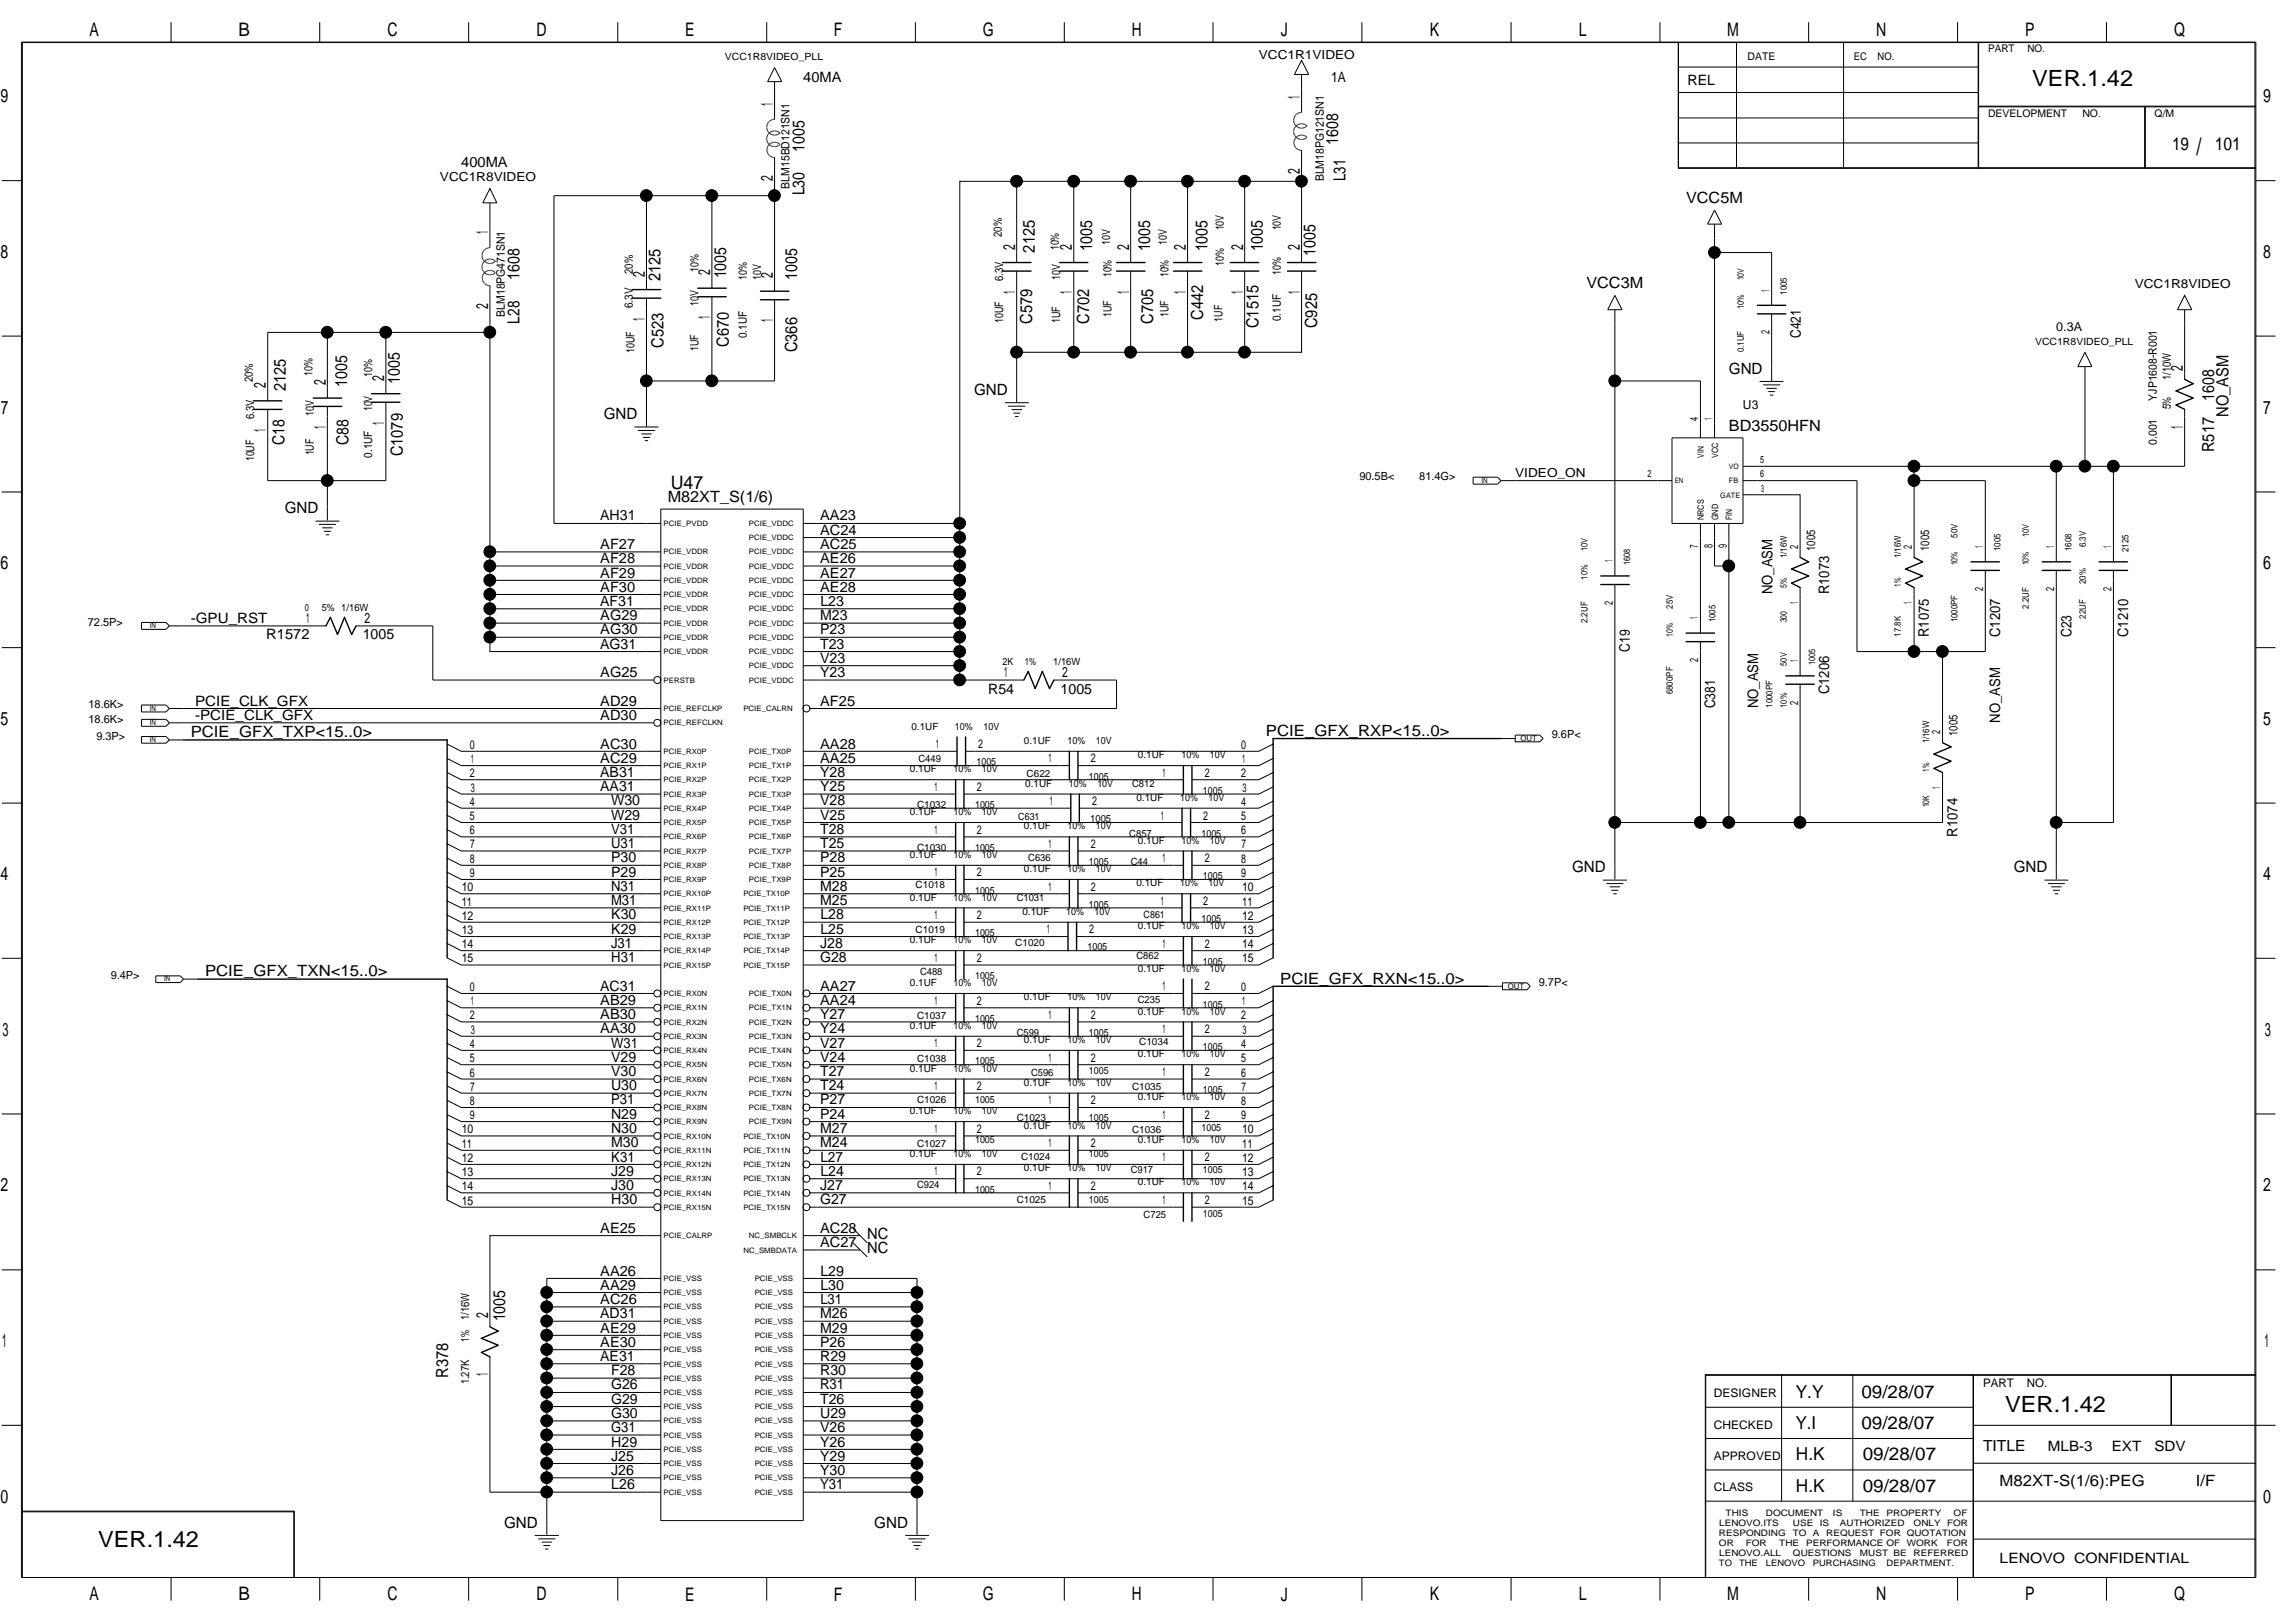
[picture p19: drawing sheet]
<svg xmlns="http://www.w3.org/2000/svg" width="420mm" height="297mm" viewBox="0 0 420 297" stroke-linecap="round" stroke-linejoin="round" font-family="sans-serif">
<defs><g id="words">
<text font-size="4.4" x="402.1" y="28.4">/</text>
<g font-size="4.1">
<text x="372.1" y="15.7">VER.1.42</text>
<text x="367.1" y="258.4">VER.1.42</text>
<text x="18" y="283.2">VER.1.42</text>
</g>
<g font-size="3.4">
<text x="16.4" y="6.6">A</text>
<text x="43.6" y="6.6">B</text>
<text x="70.9" y="6.6">C</text>
<text x="98.2" y="6.6">D</text>
<text x="125.4" y="6.6">E</text>
<text x="152.7" y="6.6">F</text>
<text x="179.9" y="6.6">G</text>
<text x="207.2" y="6.6">H</text>
<text x="234.5" y="6.6">J</text>
<text x="261.8" y="6.6">K</text>
<text x="289" y="6.6">L</text>
<text x="316.2" y="6.6">M</text>
<text x="343.5" y="6.6">N</text>
<text x="370.8" y="6.6">P</text>
<text x="398" y="6.6">Q</text>
<text x=".1" y="18.8">9</text>
<text x="414.3" y="18.8">9</text>
<text x=".1" y="47.2">8</text>
<text x="414.3" y="47.2">8</text>
<text x=".2" y="75.7">7</text>
<text x="414.3" y="75.7">7</text>
<text x="122.8" y="89.5">U47</text>
<text x=".1" y="104.2">6</text>
<text x="414.3" y="104.2">6</text>
<text x=".1" y="132.7">5</text>
<text x="414.3" y="132.7">5</text>
<text x=".1" y="161.1">4</text>
<text x="414.3" y="161.1">4</text>
<text x=".5" y="189.6">3</text>
<text x="414.6" y="189.6">3</text>
<text x=".1" y="218.1">2</text>
<text x="414.3" y="218.1">2</text>
<text x=".4" y="246.6">1</text>
<text x="414.6" y="246.6">1</text>
<text x=".1" y="275.1">0</text>
<text x="414.3" y="275.1">0</text>
<text x="16.4" y="292.9">A</text>
<text x="43.6" y="292.9">B</text>
<text x="70.9" y="292.9">C</text>
<text x="98.2" y="292.9">D</text>
<text x="125.4" y="292.9">E</text>
<text x="152.7" y="292.9">F</text>
<text x="179.9" y="292.9">G</text>
<text x="207.2" y="292.9">H</text>
<text x="234.5" y="292.9">J</text>
<text x="261.8" y="292.9">K</text>
<text x="289" y="292.9">L</text>
<text x="316.2" y="292.9">M</text>
<text x="343.5" y="292.9">N</text>
<text x="370.8" y="292.9">P</text>
<text x="398" y="292.9">Q</text>
</g>
<g font-size="3.3">
<text x="397.7" y="27.4">19</text>
<text x="405.5" y="27.4">101</text>
<text x="328.7" y="255.8">Y.Y</text>
<text x="340.8" y="255.8">09/28/07</text>
<text x="328.7" y="261.6">Y.I</text>
<text x="340.8" y="261.6">09/28/07</text>
<text x="328.8" y="267.3">H.K</text>
<text x="341" y="267.3">09/28/07</text>
<text x="328.8" y="273">H.K</text>
<text x="341" y="273">09/28/07</text>
</g>
<g font-size="3.1">
<text x="141.5" y="19.4" transform="rotate(-90 141.5 19.4)">1</text>
<text x="238" y="18.1" transform="rotate(-90 238 18.1)">1</text>
<text x="147.3" y="27.8" transform="rotate(-90 147.3 27.8)">1005</text>
<text x="245" y="26.5" transform="rotate(-90 245 26.5)">1608</text>
<text x="141.5" y="33.1" transform="rotate(-90 141.5 33.1)">2</text>
<text x="147.3" y="35.8" transform="rotate(-90 147.3 35.8)">L30</text>
<text x="238" y="31.8" transform="rotate(-90 238 31.8)">2</text>
<text x="246.3" y="33.1" transform="rotate(-90 246.3 33.1)">L31</text>
<text x="89.4" y="42.9" transform="rotate(-90 89.4 42.9)">1</text>
<text x="185.8" y="45.7" transform="rotate(-90 185.8 45.7)">2</text>
<text x="189.5" y="46.2" transform="rotate(-90 189.5 46.2)">2125</text>
<text x="196.2" y="45.7" transform="rotate(-90 196.2 45.7)">2</text>
<text x="199.9" y="46" transform="rotate(-90 199.9 46)">1005</text>
<text x="206.7" y="45.7" transform="rotate(-90 206.7 45.7)">2</text>
<text x="210.6" y="46" transform="rotate(-90 210.6 46)">1005</text>
<text x="217.1" y="45.7" transform="rotate(-90 217.1 45.7)">2</text>
<text x="221.1" y="46" transform="rotate(-90 221.1 46)">1005</text>
<text x="227.6" y="45.7" transform="rotate(-90 227.6 45.7)">2</text>
<text x="231.2" y="46" transform="rotate(-90 231.2 46)">1005</text>
<text x="238" y="45.7" transform="rotate(-90 238 45.7)">2</text>
<text x="240.9" y="46.8" transform="rotate(-90 240.9 46.8)">1005</text>
<text x="95.1" y="51.2" transform="rotate(-90 95.1 51.2)">1608</text>
<text x="118.1" y="50.7" transform="rotate(-90 118.1 50.7)">2</text>
<text x="120.9" y="51.4" transform="rotate(-90 120.9 51.4)">2125</text>
<text x="130" y="50.4" transform="rotate(-90 130 50.4)">2</text>
<text x="132.9" y="51" transform="rotate(-90 132.9 51)">1005</text>
<text x="141.5" y="50.9" transform="rotate(-90 141.5 50.9)">2</text>
<text x="146" y="51.2" transform="rotate(-90 146 51.2)">1005</text>
<text x="185.8" y="53.8" transform="rotate(-90 185.8 53.8)">1</text>
<text x="196.2" y="53.8" transform="rotate(-90 196.2 53.8)">1</text>
<text x="206.7" y="53.8" transform="rotate(-90 206.7 53.8)">1</text>
<text x="217.1" y="53.8" transform="rotate(-90 217.1 53.8)">1</text>
<text x="227.6" y="53.8" transform="rotate(-90 227.6 53.8)">1</text>
<text x="238" y="53.8" transform="rotate(-90 238 53.8)">1</text>
<text x="89.4" y="56.6" transform="rotate(-90 89.4 56.6)">2</text>
<text x="95.1" y="59.2" transform="rotate(-90 95.1 59.2)">L28</text>
<text x="118.1" y="58.7" transform="rotate(-90 118.1 58.7)">1</text>
<text x="130" y="58.4" transform="rotate(-90 130 58.4)">1</text>
<text x="141.5" y="59" transform="rotate(-90 141.5 59)">1</text>
<text x="189" y="59.3" transform="rotate(-90 189 59.3)">C579</text>
<text x="199.4" y="59.3" transform="rotate(-90 199.4 59.3)">C702</text>
<text x="211.1" y="59.3" transform="rotate(-90 211.1 59.3)">C705</text>
<text x="220.2" y="58.5" transform="rotate(-90 220.2 58.5)">C442</text>
<text x="121.4" y="63.7" transform="rotate(-90 121.4 63.7)">C523</text>
<text x="133.4" y="63.5" transform="rotate(-90 133.4 63.5)">C670</text>
<text x="146" y="64.5" transform="rotate(-90 146 64.5)">C366</text>
<text x="230.4" y="60.1" transform="rotate(-90 230.4 60.1)">C1515</text>
<text x="241.1" y="60.1" transform="rotate(-90 241.1 60.1)">C925</text>
<text x="48.7" y="71" transform="rotate(-90 48.7 71)">2</text>
<text x="52.4" y="71.5" transform="rotate(-90 52.4 71.5)">2125</text>
<text x="59.6" y="70.5" transform="rotate(-90 59.6 70.5)">2</text>
<text x="63.5" y="70.8" transform="rotate(-90 63.5 70.8)">1005</text>
<text x="70.3" y="69.7" transform="rotate(-90 70.3 69.7)">2</text>
<text x="73.2" y="70.3" transform="rotate(-90 73.2 70.3)">1005</text>
<text x="399.6" y="67.9" transform="rotate(-90 399.6 67.9)">2</text>
<text x="70.3" y="77.7" transform="rotate(-90 70.3 77.7)">1</text>
<text x="405.4" y="73.4" transform="rotate(-90 405.4 73.4)">1608</text>
<text x="408" y="76.2" transform="rotate(-90 408 76.2)">NO_ASM</text>
<text x="48.7" y="79" transform="rotate(-90 48.7 79)">1</text>
<text x="52.1" y="81.4" transform="rotate(-90 52.1 81.4)">C18</text>
<text x="59.6" y="78.5" transform="rotate(-90 59.6 78.5)">1</text>
<text x="63.8" y="81.4" transform="rotate(-90 63.8 81.4)">C88</text>
<text x="73.7" y="83.5" transform="rotate(-90 73.7 83.5)">C1079</text>
<text x="399.6" y="78.5" transform="rotate(-90 399.6 78.5)">1</text>
<text x="405.4" y="82.8" transform="rotate(-90 405.4 82.8)">R517</text>
<text x="89.4" y="241.3" transform="rotate(-90 89.4 241.3)">2</text>
<text x="92.5" y="241.9" transform="rotate(-90 92.5 241.9)">1005</text>
<text x="89.4" y="251.9" transform="rotate(-90 89.4 251.9)">1</text>
<text x="82.1" y="252.2" transform="rotate(-90 82.1 252.2)">R378</text>
</g>
<g font-size="2.8">
<text x="308.7" y="37.1">VCC5M</text>
<text x="290.4" y="52.7">VCC3M</text>
<text x="316.5" y="68.4">GND</text>
<text x="110.5" y="76.8">GND</text>
<text x="178.3" y="72.3">GND</text>
<text x="316.5" y="78.8">BD3550HFN</text>
<text x="52.1" y="93.9">GND</text>
<text x="122.2" y="91.9">M82XT_S(1/6)</text>
<text x="34.9" y="134.9">PCIE_GFX_TXP&lt;15..0&gt;</text>
<text x="231.8" y="134.6">PCIE_GFX_RXP&lt;15..0&gt;</text>
<text x="287.8" y="159.6">GND</text>
<text x="368.7" y="159.6">GND</text>
<text x="37.5" y="178.7">PCIE_GFX_TXN&lt;15..0&gt;</text>
<text x="234.4" y="180">PCIE_GFX_RXN&lt;15..0&gt;</text>
<text x="158.8" y="226.8">NC</text>
<text x="158.8" y="229.4">NC</text>
<text x="363" y="265.6">TITLE</text>
<text x="366" y="272">M82XT-S(1/6):PEG</text>
<text x="402" y="272">I/F</text>
<text x="92.3" y="279.6">GND</text>
<text x="160.1" y="279.6">GND</text>
</g>
<g font-size="2.7">
<text x="329.7" y="61.9" transform="rotate(-90 329.7 61.9)">C421</text>
<text x="324.5" y="108.8" transform="rotate(-90 324.5 108.8)">NO_ASM</text>
<text x="334.9" y="108.8" transform="rotate(-90 334.9 108.8)">R1073</text>
<text x="298.4" y="119.3" transform="rotate(-90 298.4 119.3)">C19</text>
<text x="353.1" y="116.6" transform="rotate(-90 353.1 116.6)">R1075</text>
<text x="366.2" y="116.6" transform="rotate(-90 366.2 116.6)">C1207</text>
<text x="379.2" y="116.6" transform="rotate(-90 379.2 116.6)">C23</text>
<text x="389.6" y="116.6" transform="rotate(-90 389.6 116.6)">C1210</text>
<text x="314" y="129.7" transform="rotate(-90 314 129.7)">C381</text>
<text x="321.8" y="129.7" transform="rotate(-90 321.8 129.7)">NO_ASM</text>
<text x="334.9" y="127.1" transform="rotate(-90 334.9 127.1)">C1206</text>
<text x="366.2" y="132.3" transform="rotate(-90 366.2 132.3)">NO_ASM</text>
<text x="358.3" y="153.2" transform="rotate(-90 358.3 153.2)">R1074</text>
</g>
<g font-size="2.6">
<text x="147.1" y="14.9">40MA</text>
<text x="243.7" y="14.9">1A</text>
<text x="308.9" y="15.5">REL</text>
<text x="84.4" y="30.6">400MA</text>
<text x="109.9" y="95.3">AH31</text>
<text x="150.1" y="95.3">AA23</text>
<text x="109.9" y="100.5">AF27</text>
<text x="150.1" y="100.5">AC25</text>
<text x="150.1" y="97.9">AC24</text>
<text x="109.9" y="105.7">AF29</text>
<text x="109.9" y="103.1">AF28</text>
<text x="150.1" y="105.7">AE27</text>
<text x="150.1" y="103.1">AE26</text>
<text x="109.9" y="113.5">AG29</text>
<text x="109.9" y="110.9">AF31</text>
<text x="109.9" y="108.3">AF30</text>
<text x="150.1" y="108.3">AE28</text>
<text x="150.1" y="113.5">M23</text>
<text x="150.2" y="110.9">L23</text>
<text x="34.9" y="114">-GPU_RST</text>
<text x="48.8" y="116.9">R1572</text>
<text x="56.1" y="114">1</text>
<text x="66.4" y="116.9">1005</text>
<text x="66.7" y="114">2</text>
<text x="109.9" y="118.7">AG31</text>
<text x="109.9" y="116.1">AG30</text>
<text x="150.1" y="118.7">T23</text>
<text x="150.1" y="116.1">P23</text>
<text x="109.9" y="124">AG25</text>
<text x="150.1" y="124">Y23</text>
<text x="150.1" y="121.3">V23</text>
<text x="183.8" y="124">1</text>
<text x="194.5" y="124">2</text>
<text x="35.7" y="129.2">PCIE_CLK_GFX</text>
<text x="35.7" y="131.7">-PCIE_CLK_GFX</text>
<text x="109.9" y="131.7">AD30</text>
<text x="109.9" y="129.2">AD29</text>
<text x="150.1" y="129.2">AF25</text>
<text x="180.9" y="127.1">R54</text>
<text x="194.2" y="127.1">1005</text>
<text x="109.9" y="137">AC30</text>
<text x="150.1" y="137">AA28</text>
<text x="109.9" y="139.6">AC29</text>
<text x="109.9" y="142.2">AB31</text>
<text x="150.1" y="142.2">Y28</text>
<text x="150.1" y="139.6">AA25</text>
<text x="109.9" y="144.8">AA31</text>
<text x="111.9" y="147.4">W30</text>
<text x="150.1" y="144.8">Y25</text>
<text x="150.1" y="147.4">V28</text>
<text x="111.9" y="150">W29</text>
<text x="111.9" y="152.6">V31</text>
<text x="111.9" y="155.2">U31</text>
<text x="150.1" y="150">V25</text>
<text x="150.1" y="152.6">T28</text>
<text x="150.1" y="155.2">T25</text>
<text x="111.9" y="157.8">P30</text>
<text x="111.9" y="160.4">P29</text>
<text x="150.1" y="157.8">P28</text>
<text x="150.1" y="160.4">P25</text>
<text x="111.9" y="163.1">N31</text>
<text x="111.9" y="165.7">M31</text>
<text x="150.1" y="163.1">M28</text>
<text x="150.1" y="165.7">M25</text>
<text x="111.9" y="173.5">J31</text>
<text x="111.9" y="168.3">K30</text>
<text x="111.9" y="170.9">K29</text>
<text x="150.1" y="173.5">J28</text>
<text x="150.2" y="168.3">L28</text>
<text x="150.2" y="170.9">L25</text>
<text x="111.9" y="176.1">H31</text>
<text x="150.1" y="176.1">G28</text>
<text x="109.9" y="181.3">AC31</text>
<text x="109.9" y="183.9">AB29</text>
<text x="150.1" y="181.3">AA27</text>
<text x="150.1" y="183.9">AA24</text>
<text x="109.9" y="186.5">AB30</text>
<text x="109.9" y="189.1">AA30</text>
<text x="111.9" y="191.7">W31</text>
<text x="150.1" y="186.5">Y27</text>
<text x="150.1" y="189.1">Y24</text>
<text x="150.1" y="191.7">V27</text>
<text x="111.9" y="196.9">V30</text>
<text x="111.9" y="194.4">V29</text>
<text x="150.1" y="194.4">V24</text>
<text x="150.1" y="196.9">T27</text>
<text x="111.9" y="199.6">U30</text>
<text x="111.9" y="202.1">P31</text>
<text x="150.1" y="199.6">T24</text>
<text x="150.1" y="202.1">P27</text>
<text x="111.9" y="207.4">N30</text>
<text x="111.9" y="204.8">N29</text>
<text x="111.9" y="210">M30</text>
<text x="150.1" y="204.8">P24</text>
<text x="150.1" y="207.4">M27</text>
<text x="150.1" y="210">M24</text>
<text x="111.9" y="215.2">J29</text>
<text x="111.9" y="212.6">K31</text>
<text x="150.2" y="212.6">L27</text>
<text x="150.2" y="215.2">L24</text>
<text x="111.9" y="217.8">J30</text>
<text x="111.9" y="220.4">H30</text>
<text x="150.1" y="217.8">J27</text>
<text x="150.1" y="220.4">G27</text>
<text x="109.9" y="225.6">AE25</text>
<text x="150.1" y="225.6">AC28</text>
<text x="109.9" y="233.5">AA26</text>
<text x="150.1" y="228.2">AC27</text>
<text x="150.2" y="233.5">L29</text>
<text x="109.9" y="238.7">AC26</text>
<text x="109.9" y="236.1">AA29</text>
<text x="150.2" y="238.7">L31</text>
<text x="150.2" y="236.1">L30</text>
<text x="109.9" y="243.9">AE29</text>
<text x="109.9" y="241.3">AD31</text>
<text x="150.1" y="243.9">M29</text>
<text x="150.1" y="241.3">M26</text>
<text x="109.9" y="249.1">AE31</text>
<text x="109.9" y="246.5">AE30</text>
<text x="111.9" y="251.7">F28</text>
<text x="150.1" y="251.7">R30</text>
<text x="150.1" y="249.1">R29</text>
<text x="150.1" y="246.5">P26</text>
<text x="111.9" y="256.9">G29</text>
<text x="111.9" y="254.3">G26</text>
<text x="150.1" y="254.3">R31</text>
<text x="150.1" y="256.9">T26</text>
<text x="111.9" y="262.1">G31</text>
<text x="111.9" y="259.5">G30</text>
<text x="150.1" y="262.1">V26</text>
<text x="150.1" y="259.5">U29</text>
<text x="111.9" y="270">J26</text>
<text x="111.9" y="267.3">J25</text>
<text x="111.9" y="264.8">H29</text>
<text x="150.1" y="270">Y30</text>
<text x="150.1" y="267.3">Y29</text>
<text x="150.1" y="264.8">Y26</text>
<text x="374.9" y="265.5">MLB-3</text>
<text x="386.6" y="265.5">EXT</text>
<text x="394.4" y="265.5">SDV</text>
<text x="111.9" y="272.5">L26</text>
<text x="150.1" y="272.5">Y31</text>
<text x="366.1" y="286.1">LENOVO CONFIDENTIAL</text>
</g>
<g font-size="2.3">
<text x="230.5" y="10.8">VCC1R1VIDEO</text>
<text x="80.5" y="33.1">VCC1R8VIDEO</text>
<text x="390.8" y="52.7">VCC1R8VIDEO</text>
<text x="376.5" y="60.5">0.3A</text>
<text x="319.1" y="74.9">U3</text>
<text x="277.4" y="87.4">VIDEO_ON</text>
</g>
<g font-size="2.2">
<text x="332.3" y="100.8" transform="rotate(-90 332.3 100.8)">1005</text>
<text x="353.2" y="100.8" transform="rotate(-90 353.2 100.8)">1005</text>
<text x="86" y="137">0</text>
<text x="171.4" y="136.9">1</text>
<text x="179.1" y="136.9">2</text>
<text x="227.2" y="137">0</text>
<text x="358.4" y="134.7" transform="rotate(-90 358.4 134.7)">1005</text>
<text x="86" y="142.2">2</text>
<text x="86.2" y="139.7">1</text>
<text x="191.9" y="139.5">1</text>
<text x="199.7" y="139.5">2</text>
<text x="212.8" y="142.2">1</text>
<text x="220.5" y="142.2">2</text>
<text x="227.2" y="142.2">2</text>
<text x="227.4" y="139.7">1</text>
<text x="86" y="147.4">4</text>
<text x="86.2" y="144.9">3</text>
<text x="171.1" y="144.7">1</text>
<text x="178.8" y="144.7">2</text>
<text x="192.2" y="147.4">1</text>
<text x="200" y="147.4">2</text>
<text x="212.5" y="150">1</text>
<text x="220.3" y="150">2</text>
<text x="227.2" y="147.4">4</text>
<text x="227.4" y="144.9">3</text>
<text x="86" y="152.7">6</text>
<text x="86" y="150.1">5</text>
<text x="86.1" y="155.3">7</text>
<text x="171.1" y="152.6">1</text>
<text x="178.8" y="152.6">2</text>
<text x="191.9" y="155.2">1</text>
<text x="199.7" y="155.2">2</text>
<text x="227.2" y="152.7">6</text>
<text x="227.2" y="150.1">5</text>
<text x="227.3" y="155.3">7</text>
<text x="86" y="160.5">9</text>
<text x="86" y="157.9">8</text>
<text x="171.1" y="160.4">1</text>
<text x="178.8" y="160.4">2</text>
<text x="212.8" y="157.8">1</text>
<text x="220.5" y="157.8">2</text>
<text x="227.2" y="160.5">9</text>
<text x="227.2" y="157.9">8</text>
<text x="84.5" y="165.7">11</text>
<text x="84.5" y="163.1">10</text>
<text x="191.9" y="163">1</text>
<text x="199.7" y="163">2</text>
<text x="212.5" y="165.6">1</text>
<text x="220.3" y="165.6">2</text>
<text x="227.4" y="165.7">11</text>
<text x="227.4" y="163.1">10</text>
<text x="84.5" y="173.5">14</text>
<text x="84.5" y="170.9">13</text>
<text x="84.5" y="168.3">12</text>
<text x="171.1" y="168.2">1</text>
<text x="178.8" y="168.2">2</text>
<text x="191.7" y="170.8">1</text>
<text x="199.4" y="170.8">2</text>
<text x="212.8" y="173.4">1</text>
<text x="220.5" y="173.4">2</text>
<text x="227.4" y="173.5">14</text>
<text x="227.4" y="170.9">13</text>
<text x="227.4" y="168.3">12</text>
<text x="84.5" y="176.1">15</text>
<text x="171.1" y="176.1">1</text>
<text x="178.8" y="176.1">2</text>
<text x="227.4" y="176.1">15</text>
<text x="86" y="181.4">0</text>
<text x="86.2" y="184">1</text>
<text x="171.1" y="183.9">1</text>
<text x="178.8" y="183.9">2</text>
<text x="212.8" y="181.3">1</text>
<text x="220.5" y="181.3">2</text>
<text x="227.2" y="181.4">0</text>
<text x="227.4" y="184">1</text>
<text x="86" y="191.8">4</text>
<text x="86" y="186.6">2</text>
<text x="86.2" y="189.2">3</text>
<text x="171.1" y="191.7">1</text>
<text x="178.8" y="191.7">2</text>
<text x="191.9" y="186.5">1</text>
<text x="199.7" y="186.5">2</text>
<text x="212.8" y="189.1">1</text>
<text x="220.5" y="189.1">2</text>
<text x="227.2" y="191.8">4</text>
<text x="227.2" y="186.6">2</text>
<text x="227.4" y="189.2">3</text>
<text x="86" y="197">6</text>
<text x="86" y="194.4">5</text>
<text x="191.9" y="194.3">1</text>
<text x="199.7" y="194.3">2</text>
<text x="212.8" y="196.9">1</text>
<text x="220.5" y="196.9">2</text>
<text x="227.2" y="197">6</text>
<text x="227.2" y="194.4">5</text>
<text x="86" y="202.2">8</text>
<text x="86.1" y="199.6">7</text>
<text x="171.1" y="199.5">1</text>
<text x="178.8" y="199.5">2</text>
<text x="191.9" y="202.1">1</text>
<text x="199.7" y="202.1">2</text>
<text x="227.2" y="202.2">8</text>
<text x="227.3" y="199.6">7</text>
<text x="84.5" y="207.4">10</text>
<text x="86" y="204.8">9</text>
<text x="171.1" y="207.3">1</text>
<text x="178.8" y="207.3">2</text>
<text x="191.9" y="209.9">1</text>
<text x="199.7" y="209.9">2</text>
<text x="212.8" y="204.7">1</text>
<text x="220.5" y="204.7">2</text>
<text x="227.2" y="204.8">9</text>
<text x="227.4" y="207.4">10</text>
<text x="84.5" y="215.3">13</text>
<text x="84.5" y="212.6">12</text>
<text x="84.5" y="210.1">11</text>
<text x="171.1" y="215.1">1</text>
<text x="178.8" y="215.1">2</text>
<text x="212.8" y="212.6">1</text>
<text x="220.5" y="212.6">2</text>
<text x="227.4" y="215.3">13</text>
<text x="227.4" y="212.6">12</text>
<text x="227.4" y="210.1">11</text>
<text x="84.5" y="220.5">15</text>
<text x="84.5" y="217.8">14</text>
<text x="191.9" y="217.8">1</text>
<text x="199.7" y="217.8">2</text>
<text x="212.8" y="220.4">1</text>
<text x="220.5" y="220.4">2</text>
<text x="227.4" y="220.5">15</text>
<text x="227.4" y="217.8">14</text>
<text x="313.8" y="255.7">DESIGNER</text>
<text x="363" y="253.8">PART</text>
<text x="371.1" y="253.8">NO.</text>
<text x="313.8" y="261.5">CHECKED</text>
<text x="313.8" y="267.2">APPROVED</text>
<text x="313.8" y="272.9">CLASS</text>
</g>
<g font-size="2.1">
<text x="144.6" y="34.5" transform="rotate(-90 144.6 34.5)">BLM15BD121SN1</text>
<text x="242.3" y="33.2" transform="rotate(-90 242.3 33.2)">BLM18PG121SN1</text>
<text x="183.4" y="43.4" transform="rotate(-90 183.4 43.4)">20%</text>
<text x="193.8" y="45.8" transform="rotate(-90 193.8 45.8)">10%</text>
<text x="203.2" y="44.8" transform="rotate(-90 203.2 44.8)">10V</text>
<text x="213.6" y="44.8" transform="rotate(-90 213.6 44.8)">10V</text>
<text x="224.1" y="42.2" transform="rotate(-90 224.1 42.2)">10V</text>
<text x="234.5" y="42.2" transform="rotate(-90 234.5 42.2)">10V</text>
<text x="115.9" y="50.2" transform="rotate(-90 115.9 50.2)">20%</text>
<text x="127.9" y="49.7" transform="rotate(-90 127.9 49.7)">10%</text>
<text x="136.7" y="51.3" transform="rotate(-90 136.7 51.3)">10%</text>
<text x="139.3" y="51.3" transform="rotate(-90 139.3 51.3)">10V</text>
<text x="183.7" y="51.4" transform="rotate(-90 183.7 51.4)">6.3V</text>
<text x="194.1" y="51.3" transform="rotate(-90 194.1 51.3)">10V</text>
<text x="203.5" y="50.8" transform="rotate(-90 203.5 50.8)">10%</text>
<text x="213.9" y="50.8" transform="rotate(-90 213.9 50.8)">10%</text>
<text x="224.1" y="48.7" transform="rotate(-90 224.1 48.7)">10%</text>
<text x="234.5" y="50.2" transform="rotate(-90 234.5 50.2)">10%</text>
<text x="323.9" y="53.4" transform="rotate(-90 323.9 53.4)">1</text>
<text x="92.4" y="58" transform="rotate(-90 92.4 58)">BLM18PG471SN1</text>
<text x="115.9" y="56.4" transform="rotate(-90 115.9 56.4)">6.3V</text>
<text x="127.9" y="56" transform="rotate(-90 127.9 56)">10V</text>
<text x="183.7" y="59.1" transform="rotate(-90 183.7 59.1)">10UF</text>
<text x="194.1" y="59.1" transform="rotate(-90 194.1 59.1)">1UF</text>
<text x="203.5" y="58.1" transform="rotate(-90 203.5 58.1)">1UF</text>
<text x="213.9" y="58.1" transform="rotate(-90 213.9 58.1)">1UF</text>
<text x="223.8" y="58.8" transform="rotate(-90 223.8 58.8)">1UF</text>
<text x="234.5" y="58.8" transform="rotate(-90 234.5 58.8)">0.1UF</text>
<text x="116.2" y="64.6" transform="rotate(-90 116.2 64.6)">10UF</text>
<text x="127.9" y="64.3" transform="rotate(-90 127.9 64.3)">1UF</text>
<text x="136.7" y="61.9" transform="rotate(-90 136.7 61.9)">0.1UF</text>
<text x="323.9" y="61.2" transform="rotate(-90 323.9 61.2)">2</text>
<text x="46.3" y="70" transform="rotate(-90 46.3 70)">20%</text>
<text x="57.2" y="68.7" transform="rotate(-90 57.2 68.7)">10%</text>
<text x="68.1" y="69" transform="rotate(-90 68.1 69)">10%</text>
<text x="397.5" y="69.6" transform="rotate(-90 397.5 69.6)">1/10W</text>
<text x="46.5" y="76.8" transform="rotate(-90 46.5 76.8)">6.3V</text>
<text x="57.5" y="76.1" transform="rotate(-90 57.5 76.1)">10V</text>
<text x="68.1" y="75.3" transform="rotate(-90 68.1 75.3)">10V</text>
<text x="310.9" y="77" transform="rotate(-90 310.9 77)">4</text>
<text x="313.5" y="76.8" transform="rotate(-90 313.5 76.8)">1</text>
<text x="394.9" y="73.3" transform="rotate(-90 394.9 73.3)">YJP1608-R001</text>
<text x="397.5" y="74.9" transform="rotate(-90 397.5 74.9)">5%</text>
<text x="57.5" y="83.4" transform="rotate(-90 57.5 83.4)">1UF</text>
<text x="68.1" y="83.8" transform="rotate(-90 68.1 83.8)">0.1UF</text>
<text x="394.9" y="81.4" transform="rotate(-90 394.9 81.4)">0.001</text>
<text x="46.5" y="84.4" transform="rotate(-90 46.5 84.4)">10UF</text>
<text x="310.9" y="100.2" transform="rotate(-90 310.9 100.2)">7</text>
<text x="313.5" y="100.2" transform="rotate(-90 313.5 100.2)">8</text>
<text x="316.1" y="100.2" transform="rotate(-90 316.1 100.2)">9</text>
<text x="329.2" y="100.5" transform="rotate(-90 329.2 100.5)">2</text>
<text x="350" y="100.5" transform="rotate(-90 350 100.5)">2</text>
<text x="363" y="100.3" transform="rotate(-90 363 100.3)">1</text>
<text x="376.1" y="100.3" transform="rotate(-90 376.1 100.3)">1</text>
<text x="386.5" y="100.3" transform="rotate(-90 386.5 100.3)">1</text>
<text x="295.3" y="102.9" transform="rotate(-90 295.3 102.9)">1</text>
<text x="295.3" y="110.7" transform="rotate(-90 295.3 110.7)">2</text>
<text x="310.9" y="113.3" transform="rotate(-90 310.9 113.3)">1</text>
<text x="329.2" y="110.5" transform="rotate(-90 329.2 110.5)">1</text>
<text x="350" y="110.5" transform="rotate(-90 350 110.5)">1</text>
<text x="363" y="108.1" transform="rotate(-90 363 108.1)">2</text>
<text x="376.1" y="108.1" transform="rotate(-90 376.1 108.1)">2</text>
<text x="386.5" y="108.1" transform="rotate(-90 386.5 108.1)">2</text>
<text x="310.9" y="121.1" transform="rotate(-90 310.9 121.1)">2</text>
<text x="329.2" y="121.2" transform="rotate(-90 329.2 121.2)">1</text>
<text x="329.2" y="128.9" transform="rotate(-90 329.2 128.9)">2</text>
<text x="355.2" y="134.4" transform="rotate(-90 355.2 134.4)">2</text>
<text x="355.2" y="144.4" transform="rotate(-90 355.2 144.4)">1</text>
<text x="85.9" y="245.5" transform="rotate(-90 85.9 245.5)">1%</text>
<text x="85.9" y="241.6" transform="rotate(-90 85.9 241.6)">1/16W</text>
<text x="85.9" y="253.4" transform="rotate(-90 85.9 253.4)">1.27K</text>
</g>
<g font-size="2">
<text x="248.9" y="87.9">90.5B&lt;</text>
<text x="259.8" y="87.9">81.4G&gt;</text>
<text x="16.1" y="114.5">72.5P&gt;</text>
<text x="16.2" y="129.6">18.6K&gt;</text>
<text x="16.2" y="132.2">18.6K&gt;</text>
<text x="17.6" y="135.4">9.3P&gt;</text>
<text x="284.1" y="135.1">9.6P&lt;</text>
<text x="20.3" y="179.2">9.4P&gt;</text>
<text x="281.7" y="180.5">9.7P&lt;</text>
</g>
<g font-size="1.9">
<text x="319.9" y="11">DATE</text>
<text x="339.4" y="11">EC</text>
<text x="343.7" y="11">NO.</text>
<text x="364" y="9.5">PART</text>
<text x="371.2" y="9.5">NO.</text>
<text x="364" y="21.3">DEVELOPMENT</text>
<text x="381.2" y="21.3">NO.</text>
<text x="394.5" y="21.3">Q/M</text>
</g>
<g font-size="1.8">
<text x="132.7" y="11">VCC1R8VIDEO_PLL</text>
<text x="372.6" y="63.2">VCC1R8VIDEO_PLL</text>
<text x="301.6" y="87.4">2</text>
<text x="322.2" y="87.4">6</text>
<text x="322.2" y="84.8">5</text>
<text x="322.4" y="90">3</text>
<text x="55.8" y="111.9">0</text>
<text x="58.9" y="111.9">5% 1/16W</text>
<text x="183.5" y="121.8">2K</text>
<text x="187.6" y="121.8">1%</text>
<text x="192.8" y="121.8">1/16W</text>
<text x="166.9" y="133.6">0.1UF</text>
<text x="174.8" y="133.6">10%</text>
<text x="180.1" y="133.6">10V</text>
<text x="187.4" y="136.1">0.1UF</text>
<text x="195.4" y="136.1">10%</text>
<text x="200.6" y="136.1">10V</text>
<text x="166.6" y="141.4">0.1UF</text>
<text x="168.1" y="139.5">C449</text>
<text x="174.6" y="141.4">10%</text>
<text x="178.8" y="140.1">1005</text>
<text x="179.8" y="141.4">10V</text>
<text x="187.7" y="144">0.1UF</text>
<text x="187.9" y="142.2">C622</text>
<text x="195.7" y="144">10%</text>
<text x="199.3" y="142.7">1005</text>
<text x="200.9" y="144">10V</text>
<text x="207.3" y="144">C812</text>
<text x="208.3" y="138.8">0.1UF</text>
<text x="216.3" y="138.8">10%</text>
<text x="221.5" y="138.8">10V</text>
<text x="166.6" y="149.2">0.1UF</text>
<text x="167.9" y="147.9">C1032</text>
<text x="174.6" y="149.2">10%</text>
<text x="178.5" y="147.9">1005</text>
<text x="179.8" y="149.2">10V</text>
<text x="186.4" y="150">C631</text>
<text x="208.1" y="146.6">0.1UF</text>
<text x="216.1" y="146.6">10%</text>
<text x="220.2" y="145.3">1005</text>
<text x="221.3" y="146.6">10V</text>
<text x="167.9" y="155.7">C1030</text>
<text x="178.5" y="155.7">1005</text>
<text x="187.4" y="151.8">0.1UF</text>
<text x="195.4" y="151.8">10%</text>
<text x="199.6" y="150.5">1005</text>
<text x="200.6" y="151.8">10V</text>
<text x="206.7" y="153.1">C857</text>
<text x="208.3" y="154.4">0.1UF</text>
<text x="216.3" y="154.4">10%</text>
<text x="220" y="153.1">1005</text>
<text x="221.5" y="154.4">10V</text>
<text x="166.6" y="157">0.1UF</text>
<text x="174.6" y="157">10%</text>
<text x="179.8" y="157">10V</text>
<text x="187.4" y="159.6">0.1UF</text>
<text x="188.2" y="157.5">C636</text>
<text x="195.4" y="159.6">10%</text>
<text x="199.3" y="158.3">1005</text>
<text x="200.6" y="159.6">10V</text>
<text x="207" y="158.3">C44</text>
<text x="220.2" y="160.9">1005</text>
<text x="166.6" y="164.8">0.1UF</text>
<text x="167.6" y="162.5">C1018</text>
<text x="174.6" y="164.8">10%</text>
<text x="178.5" y="163.5">1005</text>
<text x="179.8" y="164.8">10V</text>
<text x="186.1" y="164.8">C1031</text>
<text x="187.2" y="167.4">0.1UF</text>
<text x="195.2" y="167.4">10%</text>
<text x="199.3" y="166.1">1005</text>
<text x="200.4" y="167.4">10V</text>
<text x="208.1" y="162.2">0.1UF</text>
<text x="209.4" y="168">C861</text>
<text x="216.1" y="162.2">10%</text>
<text x="221.3" y="162.2">10V</text>
<text x="166.6" y="172.6">0.1UF</text>
<text x="167.6" y="170.8">C1019</text>
<text x="174.6" y="172.6">10%</text>
<text x="178.5" y="171.4">1005</text>
<text x="179.8" y="172.6">10V</text>
<text x="185.9" y="173.2">C1020</text>
<text x="199.1" y="173.9">1005</text>
<text x="208.3" y="170.1">0.1UF</text>
<text x="216.3" y="170.1">10%</text>
<text x="220" y="168.7">1005</text>
<text x="221.5" y="170.1">10V</text>
<text x="168.4" y="178.4">C488</text>
<text x="178.5" y="179.2">1005</text>
<text x="208.1" y="175.5">C862</text>
<text x="208.3" y="177.9">0.1UF</text>
<text x="216.3" y="177.9">10%</text>
<text x="220.2" y="176.6">1005</text>
<text x="221.5" y="177.9">10V</text>
<text x="166.6" y="180.5">0.1UF</text>
<text x="174.6" y="180.5">10%</text>
<text x="179.8" y="180.5">10V</text>
<text x="187.4" y="183.1">0.1UF</text>
<text x="195.4" y="183.1">10%</text>
<text x="200.6" y="183.1">10V</text>
<text x="208.3" y="183.6">C235</text>
<text x="208.3" y="185.7">0.1UF</text>
<text x="216.3" y="185.7">10%</text>
<text x="220.2" y="184.4">1005</text>
<text x="221.5" y="185.7">10V</text>
<text x="166.6" y="188.3">0.1UF</text>
<text x="167.9" y="186.5">C1037</text>
<text x="174.6" y="188.3">10%</text>
<text x="178.5" y="187">1005</text>
<text x="179.8" y="188.3">10V</text>
<text x="186.1" y="189.6">C599</text>
<text x="187.4" y="190.9">0.1UF</text>
<text x="195.4" y="190.9">10%</text>
<text x="199.3" y="189.6">1005</text>
<text x="200.6" y="190.9">10V</text>
<text x="208.6" y="191.2">C1034</text>
<text x="166.6" y="196.1">0.1UF</text>
<text x="167.9" y="194.3">C1038</text>
<text x="174.6" y="196.1">10%</text>
<text x="178.5" y="194.8">1005</text>
<text x="179.8" y="196.1">10V</text>
<text x="188.8" y="196.9">C596</text>
<text x="199.3" y="196.6">1005</text>
<text x="208.3" y="193.5">0.1UF</text>
<text x="216.3" y="193.5">10%</text>
<text x="220.2" y="192.2">1005</text>
<text x="221.5" y="193.5">10V</text>
<text x="166.6" y="204">0.1UF</text>
<text x="167.9" y="201.8">C1026</text>
<text x="174.6" y="204">10%</text>
<text x="178.5" y="201.8">1005</text>
<text x="179.8" y="204">10V</text>
<text x="187.4" y="198.7">0.1UF</text>
<text x="195.4" y="198.7">10%</text>
<text x="200.6" y="198.7">10V</text>
<text x="207.3" y="199.5">C1035</text>
<text x="208.3" y="201.3">0.1UF</text>
<text x="216.3" y="201.3">10%</text>
<text x="220.2" y="200">1005</text>
<text x="221.5" y="201.3">10V</text>
<text x="167.9" y="209.9">C1027</text>
<text x="178.5" y="209.2">1005</text>
<text x="186.1" y="205.2">C1023</text>
<text x="187.4" y="206.5">0.1UF</text>
<text x="195.4" y="206.5">10%</text>
<text x="199.3" y="205.2">1005</text>
<text x="200.6" y="206.5">10V</text>
<text x="207.3" y="207.3">C1036</text>
<text x="208.3" y="209.2">0.1UF</text>
<text x="216.3" y="209.2">10%</text>
<text x="220" y="207.1">1005</text>
<text x="221.5" y="209.2">10V</text>
<text x="166.6" y="211.8">0.1UF</text>
<text x="174.6" y="211.8">10%</text>
<text x="179.8" y="211.8">10V</text>
<text x="186.9" y="212.3">C1024</text>
<text x="187.4" y="214.4">0.1UF</text>
<text x="195.4" y="214.4">10%</text>
<text x="199.3" y="211.8">1005</text>
<text x="200.6" y="214.4">10V</text>
<text x="207" y="214.6">C917</text>
<text x="220.2" y="214.6">1005</text>
<text x="167.9" y="217.5">C924</text>
<text x="178.5" y="218.3">1005</text>
<text x="186.1" y="220.1">C1025</text>
<text x="199.3" y="220.1">1005</text>
<text x="208.3" y="217">0.1UF</text>
<text x="216.3" y="217">10%</text>
<text x="221.5" y="217">10V</text>
<text x="209.4" y="223">C725</text>
<text x="220.2" y="222.7">1005</text>
</g>
<g font-size="1.7">
<text x="319.3" y="51.3" transform="rotate(-90 319.3 51.3)">10V</text>
<text x="327.1" y="53.9" transform="rotate(-90 327.1 53.9)">1005</text>
<text x="319.3" y="56.6" transform="rotate(-90 319.3 56.6)">10%</text>
<text x="319.3" y="64.5" transform="rotate(-90 319.3 64.5)">0.1UF</text>
<text x="290.6" y="100.9" transform="rotate(-90 290.6 100.9)">10V</text>
<text x="358.4" y="98.4" transform="rotate(-90 358.4 98.4)">50V</text>
<text x="366.2" y="100.9" transform="rotate(-90 366.2 100.9)">1005</text>
<text x="371.4" y="98.3" transform="rotate(-90 371.4 98.3)">10V</text>
<text x="379.3" y="100.9" transform="rotate(-90 379.3 100.9)">1608</text>
<text x="381.9" y="100.2" transform="rotate(-90 381.9 100.2)">6.3V</text>
<text x="389.7" y="101" transform="rotate(-90 389.7 101)">2125</text>
<text x="290.6" y="106.1" transform="rotate(-90 290.6 106.1)">10%</text>
<text x="298.4" y="103.5" transform="rotate(-90 298.4 103.5)">1608</text>
<text x="327.1" y="107.5" transform="rotate(-90 327.1 107.5)">5%</text>
<text x="327.1" y="102.2" transform="rotate(-90 327.1 102.2)">1/16W</text>
<text x="348" y="107.4" transform="rotate(-90 348 107.4)">1%</text>
<text x="348" y="102.2" transform="rotate(-90 348 102.2)">1/16W</text>
<text x="358.4" y="103.5" transform="rotate(-90 358.4 103.5)">10%</text>
<text x="371.4" y="103.5" transform="rotate(-90 371.4 103.5)">10%</text>
<text x="381.9" y="106.9" transform="rotate(-90 381.9 106.9)">20%</text>
<text x="306.3" y="111.4" transform="rotate(-90 306.3 111.4)">25V</text>
<text x="314.1" y="113.9" transform="rotate(-90 314.1 113.9)">1005</text>
<text x="327.1" y="113.9" transform="rotate(-90 327.1 113.9)">300</text>
<text x="358.4" y="113.9" transform="rotate(-90 358.4 113.9)">1000PF</text>
<text x="371.4" y="111.4" transform="rotate(-90 371.4 111.4)">2.2UF</text>
<text x="381.9" y="113.2" transform="rotate(-90 381.9 113.2)">22UF</text>
<text x="290.6" y="114" transform="rotate(-90 290.6 114)">2.2UF</text>
<text x="306.3" y="116.5" transform="rotate(-90 306.3 116.5)">10%</text>
<text x="348" y="116.5" transform="rotate(-90 348 116.5)">17.8K</text>
<text x="327.1" y="121.8" transform="rotate(-90 327.1 121.8)">50V</text>
<text x="332.3" y="121.7" transform="rotate(-90 332.3 121.7)">1005</text>
<text x="306.3" y="127.1" transform="rotate(-90 306.3 127.1)">6800PF</text>
<text x="324.5" y="129.5" transform="rotate(-90 324.5 129.5)">1000PF</text>
<text x="327.1" y="129.5" transform="rotate(-90 327.1 129.5)">10%</text>
<text x="353.2" y="136.1" transform="rotate(-90 353.2 136.1)">1/16W</text>
<text x="353.2" y="141.3" transform="rotate(-90 353.2 141.3)">1%</text>
<text x="353.2" y="147.8" transform="rotate(-90 353.2 147.8)">10K</text>
</g>
<g font-size="1.6">
<text x="311.9" y="83.8" transform="rotate(-90 311.9 83.8)">VIN</text>
<text x="314.5" y="83.8" transform="rotate(-90 314.5 83.8)">VCC</text>
<text x="311.9" y="95.2" transform="rotate(-90 311.9 95.2)">NRCS</text>
<text x="314.5" y="95.2" transform="rotate(-90 314.5 95.2)">GND</text>
<text x="317.1" y="95.2" transform="rotate(-90 317.1 95.2)">FIN</text>
<text x="314.7" y="281.2">RESPONDING</text>
<text x="314.7" y="279.3">LENOVO.ITS</text>
<text x="315.9" y="277.5">THIS</text>
<text x="323.3" y="277.5">DOCUMENT</text>
<text x="328.2" y="281.2">TO</text>
<text x="328.2" y="279.3">USE</text>
<text x="331.9" y="281.2">A</text>
<text x="333.2" y="279.3">IS</text>
<text x="334.3" y="281.2">REQUEST FOR QUOTATION</text>
<text x="335.6" y="277.5">IS</text>
<text x="336.8" y="279.3">AUTHORIZED</text>
<text x="340.5" y="277.5">THE</text>
<text x="345.4" y="277.5">PROPERTY</text>
<text x="350.3" y="279.3">ONLY</text>
<text x="356.5" y="279.3">FOR</text>
<text x="357.7" y="277.5">OF</text>
<text x="314.7" y="286.7">TO</text>
<text x="314.7" y="283">OR</text>
<text x="314.7" y="284.9">LENOVO.ALL</text>
<text x="318.4" y="286.7">THE</text>
<text x="319.6" y="283">FOR</text>
<text x="323.3" y="286.7">LENOVO</text>
<text x="325.7" y="283">THE</text>
<text x="328.2" y="284.9">QUESTIONS</text>
<text x="330.7" y="283">PERFORMANCE OF</text>
<text x="331.9" y="286.7">PURCHASING</text>
<text x="340.5" y="284.9">MUST BE</text>
<text x="345.4" y="286.7">DEPARTMENT.</text>
<text x="349.1" y="283">WORK</text>
<text x="350.3" y="284.9">REFERRED</text>
<text x="356.4" y="283">FOR</text>
</g>
<g font-size="1.4">
<text x="271.2" y="88.3">IN</text>
<text x="306.6" y="88.4">EN</text>
<text x="316.5" y="85.8">VO</text>
<text x="316.5" y="88.4">FB</text>
<text x="314.9" y="91.1">GATE</text>
<text x="121.5" y="96.3">PCIE_PVDD</text>
<text x="121.5" y="101.5">PCIE_VDDR</text>
<text x="137.1" y="96.3">PCIE_VDDC</text>
<text x="137.1" y="98.9">PCIE_VDDC</text>
<text x="137.1" y="101.5">PCIE_VDDC</text>
<text x="121.5" y="104.1">PCIE_VDDR</text>
<text x="121.5" y="106.7">PCIE_VDDR</text>
<text x="137.1" y="104.1">PCIE_VDDC</text>
<text x="137.1" y="106.7">PCIE_VDDC</text>
<text x="121.5" y="109.3">PCIE_VDDR</text>
<text x="121.5" y="111.9">PCIE_VDDR</text>
<text x="137.1" y="109.3">PCIE_VDDC</text>
<text x="137.1" y="111.9">PCIE_VDDC</text>
<text x="27.4" y="114.9">IN</text>
<text x="121.5" y="114.5">PCIE_VDDR</text>
<text x="121.5" y="117.1">PCIE_VDDR</text>
<text x="121.5" y="119.7">PCIE_VDDR</text>
<text x="137.1" y="114.5">PCIE_VDDC</text>
<text x="137.1" y="117.1">PCIE_VDDC</text>
<text x="137.1" y="119.7">PCIE_VDDC</text>
<text x="121.5" y="124.9">PERSTB</text>
<text x="137.1" y="122.3">PCIE_VDDC</text>
<text x="137.1" y="124.9">PCIE_VDDC</text>
<text x="27.4" y="130">IN</text>
<text x="121.5" y="130.2">PCIE_REFCLKP</text>
<text x="136.1" y="130.2">PCIE_CALRN</text>
<text x="27.4" y="132.7">IN</text>
<text x="27.4" y="135.8">IN</text>
<text x="121.5" y="132.8">PCIE_REFCLKN</text>
<text x="121.5" y="138">PCIE_RX0P</text>
<text x="137.1" y="138">PCIE_TX0P</text>
<text x="278.4" y="135.6">OUT</text>
<text x="121.5" y="140.6">PCIE_RX1P</text>
<text x="121.5" y="143.2">PCIE_RX2P</text>
<text x="137.1" y="140.6">PCIE_TX1P</text>
<text x="137.1" y="143.2">PCIE_TX2P</text>
<text x="121.5" y="145.8">PCIE_RX3P</text>
<text x="121.5" y="148.4">PCIE_RX4P</text>
<text x="137.1" y="145.8">PCIE_TX3P</text>
<text x="137.1" y="148.4">PCIE_TX4P</text>
<text x="121.5" y="151">PCIE_RX5P</text>
<text x="121.5" y="153.6">PCIE_RX6P</text>
<text x="137.1" y="151">PCIE_TX5P</text>
<text x="137.1" y="153.6">PCIE_TX6P</text>
<text x="121.5" y="156.2">PCIE_RX7P</text>
<text x="121.5" y="158.8">PCIE_RX8P</text>
<text x="121.5" y="161.5">PCIE_RX9P</text>
<text x="137.1" y="156.2">PCIE_TX7P</text>
<text x="137.1" y="158.8">PCIE_TX8P</text>
<text x="137.1" y="161.5">PCIE_TX9P</text>
<text x="121.5" y="164">PCIE_RX10P</text>
<text x="121.5" y="166.7">PCIE_RX11P</text>
<text x="136.1" y="164">PCIE_TX10P</text>
<text x="136.1" y="166.7">PCIE_TX11P</text>
<text x="121.5" y="169.3">PCIE_RX12P</text>
<text x="121.5" y="171.9">PCIE_RX13P</text>
<text x="136.1" y="169.3">PCIE_TX12P</text>
<text x="136.1" y="171.9">PCIE_TX13P</text>
<text x="30" y="179.6">IN</text>
<text x="121.5" y="174.5">PCIE_RX14P</text>
<text x="121.5" y="177.1">PCIE_RX15P</text>
<text x="136.1" y="174.5">PCIE_TX14P</text>
<text x="136.1" y="177.1">PCIE_TX15P</text>
<text x="121.5" y="182.3">PCIE_RX0N</text>
<text x="121.5" y="184.9">PCIE_RX1N</text>
<text x="137.1" y="182.3">PCIE_TX0N</text>
<text x="137.1" y="184.9">PCIE_TX1N</text>
<text x="276" y="180.9">OUT</text>
<text x="121.5" y="187.5">PCIE_RX2N</text>
<text x="121.5" y="190.1">PCIE_RX3N</text>
<text x="137.1" y="187.5">PCIE_TX2N</text>
<text x="137.1" y="190.1">PCIE_TX3N</text>
<text x="121.5" y="192.7">PCIE_RX4N</text>
<text x="121.5" y="195.3">PCIE_RX5N</text>
<text x="121.5" y="198">PCIE_RX6N</text>
<text x="137.1" y="192.7">PCIE_TX4N</text>
<text x="137.1" y="195.3">PCIE_TX5N</text>
<text x="137.1" y="198">PCIE_TX6N</text>
<text x="121.5" y="200.5">PCIE_RX7N</text>
<text x="121.5" y="203.2">PCIE_RX8N</text>
<text x="137.1" y="200.5">PCIE_TX7N</text>
<text x="137.1" y="203.2">PCIE_TX8N</text>
<text x="121.5" y="205.8">PCIE_RX9N</text>
<text x="121.5" y="208.4">PCIE_RX10N</text>
<text x="136.1" y="208.4">PCIE_TX10N</text>
<text x="137.1" y="205.8">PCIE_TX9N</text>
<text x="121.5" y="211">PCIE_RX11N</text>
<text x="121.5" y="213.6">PCIE_RX12N</text>
<text x="136.1" y="211">PCIE_TX11N</text>
<text x="136.1" y="213.6">PCIE_TX12N</text>
<text x="121.5" y="216.2">PCIE_RX13N</text>
<text x="121.5" y="218.8">PCIE_RX14N</text>
<text x="121.5" y="221.4">PCIE_RX15N</text>
<text x="136.1" y="216.2">PCIE_TX13N</text>
<text x="136.1" y="218.8">PCIE_TX14N</text>
<text x="136.1" y="221.4">PCIE_TX15N</text>
<text x="121.5" y="226.6">PCIE_CALRP</text>
<text x="137.1" y="226.6">NC_SMBCLK</text>
<text x="136.1" y="229.2">NC_SMBDATA</text>
<text x="121.5" y="234.4">PCIE_VSS</text>
<text x="121.5" y="237.1">PCIE_VSS</text>
<text x="121.5" y="239.7">PCIE_VSS</text>
<text x="138.2" y="234.4">PCIE_VSS</text>
<text x="138.2" y="237.1">PCIE_VSS</text>
<text x="138.2" y="239.7">PCIE_VSS</text>
<text x="121.5" y="242.3">PCIE_VSS</text>
<text x="121.5" y="244.9">PCIE_VSS</text>
<text x="138.2" y="242.3">PCIE_VSS</text>
<text x="138.2" y="244.9">PCIE_VSS</text>
<text x="121.5" y="247.5">PCIE_VSS</text>
<text x="121.5" y="250.1">PCIE_VSS</text>
<text x="138.2" y="247.5">PCIE_VSS</text>
<text x="138.2" y="250.1">PCIE_VSS</text>
<text x="121.5" y="252.7">PCIE_VSS</text>
<text x="121.5" y="255.3">PCIE_VSS</text>
<text x="121.5" y="257.9">PCIE_VSS</text>
<text x="138.2" y="252.7">PCIE_VSS</text>
<text x="138.2" y="255.3">PCIE_VSS</text>
<text x="138.2" y="257.9">PCIE_VSS</text>
<text x="121.5" y="260.5">PCIE_VSS</text>
<text x="121.5" y="263.1">PCIE_VSS</text>
<text x="138.2" y="260.5">PCIE_VSS</text>
<text x="138.2" y="263.1">PCIE_VSS</text>
<text x="121.5" y="265.7">PCIE_VSS</text>
<text x="121.5" y="268.4">PCIE_VSS</text>
<text x="138.2" y="265.7">PCIE_VSS</text>
<text x="138.2" y="268.4">PCIE_VSS</text>
<text x="121.5" y="270.9">PCIE_VSS</text>
<text x="121.5" y="273.6">PCIE_VSS</text>
<text x="138.2" y="270.9">PCIE_VSS</text>
<text x="138.2" y="273.6">PCIE_VSS</text>
</g>
</g></defs>
<g fill="none" stroke="#000" stroke-width=".18">
<path d="M3.9 7.7h409.1v281h-409.1zM31.3 4.1v3.6M58.5 4.1v3.6M85.8 4.1v3.6M113.1 4.1v3.6M140.4 4.1v3.6M141.8 14.9v7M141.8 12.4l1.3 2.5h-2.6zM167.6 4.1v3.6M194.8 4.1v3.6M222.1 4.1v3.6M238.3 11l1.3 2.6h-2.6z"/>
<path d="M238.3 13.6v7M249.3 4.1v3.6M276.6 4.1v3.6M303.9 4.1v3.6M307.2 7.7v23.1h105.8M307.2 12.3h55M307.2 16.9h55M307.3 7.7v23.1M317.9 7.7v23.1M331.1 4.1v3.6M337.5 7.7v23.1M358.4 4.1v3.6"/>
<path d="M362.2 7.7v23.1M362.2 19.4h50.8M362.2 19.6h50.8M385.6 4.1v3.6M392.6 19.6v11.2M392.8 19.6v11.2M.3 33.1h3.6M89.7 37.1v8.2M89.7 34.5l1.3 2.6h-2.6zM118.4 35.8v17.2M130.3 35.8v16.9M140.5 23.7v.1"/>
<path d="M140.5 24.9h.1M140.5 28l.3 .4M140.6 24h.1M140.6 26.8l-.2 .4 .2 .9M140.6 22.4v.1M140.6 26.2h.1M140.6 26.2l.1 .2M140.7 28.3v.1M140.8 22.3l-.4 .8v.6l.3 .6M140.8 26.4l.8 .4h.7M140.8 24.3l.8 .4h.6l.6-.4M140.8 24.4l-.4 .8v.6l.2 .4"/>
<path d="M140.8 26.5l-.3 .3M140.8 28.4l.5 .3 .5 .1M140.8 24.3l.6-.3h.8l.6 .4M140.9 28.5h.1M141 22.1h.1M141 24.5h.1M141.2 26.2l-.4 .2M141.2 28.7h.1M141.3 24.6h.1M141.3 24h.1M141.3 26.8h.1M141.6 24h.1"/>
<path d="M141.8 21.8l-.6 .2-.4 .2M141.8 35.8h-40.4v60h19.6M141.8 28.8v24.5M142 24h.1M142.5 26.2l.3 .2M142.5 26.6h.1M142.6 26.2l-.6-.2h-.4l-.5 .2M142.6 24.5h.1M142.6 24.2h.1M142.8 26.5l-.6 .3M186.1 33.2h41.8M196.6 33.2v14.8"/>
<path d="M207 33.2v14.8M217.4 33.2v14.8M236.9 24.6h.1M237 26.6v.1M237 25.5l-.1 .8 .4 .8M237.1 24.8h.1M237.1 26.8h.1M237.1 22.8v.1M237.1 22.9l.1 .1M237.1 21.2h.1M237.1 23.2v.1M237.2 25.2h.1"/>
<path d="M237.3 25.1l.8 .4h.6l.6-.4M237.3 21l-.5 .8 .1 .6 .2 .4M237.3 23l.2 .2M237.3 23.1l-.5 .8 .1 .6 .3 .6M237.3 25.1l-.3 .5M237.3 27.1l.4 .3M237.3 23l.6-.3 .6-.1 .8 .5M237.4 25.1h.1M237.4 20.8h.1M237.4 22.9h.1M237.5 25.3h.1M237.5 23.2h.1"/>
<path d="M237.5 20.8h.1M237.5 20.8l-.2 .2M237.6 23.2l.3 .2M237.6 27.3l.6 .2M237.7 24.8h.1M237.8 25.4h.1M238.1 20.6h-.1M238.2 20.6l-.6 .2M238.3 33.2v14.8M238.3 27.5v5.7h-10.4v14.8M238.7 23.4h.1M238.7 22.7h.1"/>
<path d="M239 24.9h.1M239 22.9h.1M239.1 23.2h.1M239.2 25.1h.1M239.2 25.1l-.5-.3-.6-.1-.8 .4M239.3 23.1l-.8 .4-.7-.1M307.2 30.7h105.8M307.2 21.6h55M307.3 26.2h54.9M313.9 38.4l1.3 2.6h-2.6zM413 33.1h3.6M88.3 49.4l.3 .4"/>
<path d="M88.3 49.3v.1M88.3 48.3v.1M88.3 46.3h.1M88.4 51.4v.1M88.5 48.1h.1M88.5 46v.1M88.5 50.2h.1M88.5 49.7h.1M88.5 47.6h.1M88.5 45.9v.1M88.5 46l-.2 .4v.6l.3 .8M88.6 51.8h.1"/>
<path d="M88.6 50l-.3 .5v.6l.4 .8M88.7 47.8l-.4 .6v.9M88.7 49.9l.8 .4 .6-.1 .6-.3M88.7 45.8l-.2 .1M88.7 47.8l.8 .4h.6l.6-.4M88.7 49.9l-.1 .1M88.7 51.9l.5 .3M88.8 51.9h.1M88.8 50h.1M88.8 48h.1M88.9 47.6v.1M88.9 45.6h.1"/>
<path d="M89 49.7h.1M89.1 52.2l.6 .1M89.2 47.5h.1M89.3 45.4l-.6 .3M89.7 45.3l-.5 .1M89.7 52.2v48.8h31.3M90.2 50.2h.1M90.2 48.1h.1M90.2 49.6h.1M90.3 49.7h.1M90.3 49.7l-.8-.2-.8 .4M90.4 49.7l.3 .2"/>
<path d="M90.4 50.1h.1M90.4 48h.1M90.5 47.6l.2 .2M90.5 47.7l-.4-.2-.6-.1-.8 .4M90.6 49.8h.1M118.4 54.6v23.5M130.3 54.3v15.4h11.5v-14.8M186.1 48v-14.8h-10.4v65.2M186.1 49.6v24M196.6 49.6v14.9M207 49.6v14.9M217.4 49.6v14.9h10.5"/>
<path d="M227.9 49.6v14.9M238.3 49.6v14.9h-10.4M295.6 56.7v48.7M295.6 54.1l1.4 2.6h-2.7zM313.9 41v5.2M324.3 55.9v-9.7h-10.4v33.9M324.3 57.4v12.3M400 54.1l1.3 2.6h-2.7zM400 56.7v12.7M.3 61.5h3.6M49 74.9v13.1h10.9v7.2M59.9 60.8v12.1"/>
<path d="M70.6 60.8v11.3M70.6 73.6v14.4h-10.7v-13.6M89.7 60.8h-40.7v12.6M116.2 78.1h4.4M116.8 78.8h3.1M117.4 79.4h1.9M118.4 69.7h11.9M184 73.7h4.3M184.6 74.3h3.1M185.2 75h1.9M185.5 75.6h1.3M185.8 76.2h.7"/>
<path d="M186.1 64.5h31.3M295.6 69.7h15.7v10.4M322.1 69.8h4.4M322.8 70.4h3.1M323.4 71.1h1.9M323.7 71.7h1.2M324 72.3h.6M381.7 64.5l1.3 2.6h-2.6zM381.7 67.1v18.2M400 74.9v10.4h-13.1v17.5M413 61.5h3.6M.3 90h3.6"/>
<path d="M57.8 95.4h4.3M58.4 96h3.1M59 96.6h1.9M59.3 97.2h1.3M59.6 97.9h.7M117.7 80.1h1.3M118.1 80.6h.5M121 93.2h26.1v185.1h-26.1zM175.7 98.4v5.2M175.7 95.8h-28.6M175.7 98.4h-28.6M269.7 87.3h4.5l.6 .7-.6 .6h-4.5z"/>
<path d="M274.8 88h31.3M306.1 80.1h13v15.7h-13zM311.3 95.8v20.1M313.9 95.8v7.8h2.6M316.5 95.8v54.7M319.1 90.6h10.5v11.4M319.1 88h20.9v31.3h23.5v-14.9M350.4 88h13.1v14.8M350.4 85.3v16.7M376.5 85.3h-57.4M386.9 85.3h-10.4v17.5M413 90h3.6"/>
<path d="M.3 118.5h3.6M25.9 113.9h4.5l.6 .7-.6 .6h-4.5zM31 114.6h28.7M65.2 114.6h14v9.9h40.5M89.7 101v15.6M89.7 114h31.3M89.7 111.4h31.3M89.7 108.8h31.3M89.7 106.2h31.3M89.7 103.6h31.3M121 116.6h-31.3v2.7h31.3M175.7 103.6v5.2"/>
<path d="M175.7 119.3h-28.6M175.7 116.6h-28.6M175.7 114h-28.6M175.7 111.4h-28.6M175.7 108.8h-28.6M175.7 106.2h-28.6M175.7 101h-28.6M175.7 108.8v15.7M175.7 103.6h-28.6M295.6 107v54M311.3 117.4v33.1M329.6 107.5v16.2"/>
<path d="M350.4 107.5v11.8M355.6 119.3v16.6M376.5 104.4v56.6M386.9 104.4v46.1h-10.4M413 118.5h3.6M25.9 129h4.5l.6 .7-.6 .6h-4.5zM25.9 131.7h4.5l.6 .6-.6 .6h-4.5zM25.9 134.8h4.5l.6 .6-.6 .6h-4.5zM31 129.7h90M31 132.3h88.7M31 135.4h2.6M81.9 136.2l2.5 1.3h36.6"/>
<path d="M81.9 138.8l2.5 1.3h36.6M147.1 137.5h28.1M175.7 121.8h-28.6M187.4 124.5h-40.3M192.9 124.5h11.5v5.2h-56.1M233.1 136.2l-2.6 1.3h-53.7M233.1 138.8l-2.6 1.3h-33.2M274.8 135.2h2.6M277.4 134.5h4.5l.6 .7-.6 .6h-4.5zM329.6 125.2v25.3M.3 147h3.6M81.9 141.4l2.5 1.3h36.6"/>
<path d="M81.9 159.6l2.5 1.4h36.6M81.9 157.1l2.5 1.3h36.6M81.9 154.4l2.5 1.3h36.6M81.9 151.8l2.5 1.4h36.6M81.9 149.2l2.5 1.3h36.6M81.9 146.6l2.5 1.3h36.6M81.9 144l2.5 1.3h36.6M147.1 145.3h27.9M147.1 153.2h27.9M147.1 158.4h69.6M147.1 155.7h48.7M147.1 147.9h48.9"/>
<path d="M147.1 140.1h48.7M147.1 150.5h69.3M147.1 142.7h69.6M233.1 141.4l-2.6 1.3h-12.3M233.1 159.6l-2.6 1.4h-54M233.1 157.1l-2.6 1.3h-12.3M233.1 154.4l-2.6 1.3h-33.2M233.1 151.8l-2.6 1.4h-54M233.1 149.2l-2.6 1.3h-12.5M233.1 146.6l-2.6 1.3h-32.9M233.1 144l-2.6 1.3h-54M355.6 141.4v9.1h-60"/>
<path d="M413 147h3.6M.3 175.4h3.6M28.5 178.6h4.5l.6 .6-.6 .6h-4.5zM33.6 179.2h2.6M81.9 175.3l2.5 1.3h36.6M81.9 172.7l2.5 1.3h36.6M81.9 170.1l2.5 1.3h36.6M81.9 167.5l2.5 1.3h36.6M81.9 164.9l2.5 1.3h36.6M81.9 162.3l2.5 1.3h36.6M147.1 161h27.9M147.1 176.6h27.9"/>
<path d="M147.1 168.8h27.9M147.1 171.4h48.4M147.1 163.6h48.7M147.1 174h69.6M147.1 166.2h69.3M233.1 175.3l-2.6 1.3h-54M233.1 172.7l-2.6 1.3h-12.3M233.1 170.1l-2.6 1.3h-33.4M233.1 167.5l-2.6 1.3h-54M233.1 164.9l-2.6 1.3h-12.5M233.1 162.3l-2.6 1.3h-33.2M275.1 179.9h4.5l.6 .6-.6 .6h-4.5z"/>
<path d="M293.4 161.1h4.4M294.1 161.7h3.1M294.7 162.3h1.9M295 162.9h1.3M295.3 163.6h.7M374.3 161.1h4.4M374.9 161.7h3.1M375.5 162.3h1.9M375.9 162.9h1.2M376.2 163.6h.6M413 175.4h3.6M81.9 193.5l2.5 1.4h35.3"/>
<path d="M81.9 191l2.5 1.2h35.3M81.9 188.3l2.5 1.4h35.3M81.9 185.7l2.5 1.3h35.3M81.9 183.1l2.5 1.3h35.3M81.9 180.5l2.5 1.3h35.3M81.9 198.8l2.5 1.3h35.3M81.9 196.2l2.5 1.3h35.3M148.3 192.2h26.7M148.3 184.4h26.7M148.3 194.9h47.5M148.3 187h47.5M148.3 197.5h68.4"/>
<path d="M148.3 181.8h68.4M148.3 189.7h68.4M233.1 198.8l-2.6 1.3h-54M233.1 196.2l-2.6 1.3h-12.3M233.1 193.5l-2.6 1.4h-33.2M233.1 191l-2.6 1.2h-54M233.1 188.3l-2.6 1.4h-12.3M233.1 185.7l-2.6 1.3h-33.2M233.1 183.1l-2.6 1.3h-54M233.1 180.5l-2.6 1.3h-12.3M272.4 180.5h2.7M.3 203.9h3.6"/>
<path d="M81.9 219.6l2.5 1.3h35.3M81.9 217l2.5 1.3h35.3M81.9 214.4l2.5 1.3h35.3M81.9 211.8l2.5 1.3h35.3M81.9 209.2l2.5 1.3h35.3M81.9 206.6l2.5 1.3h35.3M81.9 204l2.5 1.3h35.3M81.9 201.4l2.5 1.3h35.3M148.3 207.9h26.7M148.3 215.7h26.7M148.3 200.1h26.7M148.3 218.3h47.5"/>
<path d="M148.3 210.5h47.5M148.3 213.1h68.4M148.3 205.3h68.4M148.3 202.7h47.5M233.1 219.6l-2.6 1.3h-12.3M233.1 217l-2.6 1.3h-33.2M233.1 214.4l-2.6 1.3h-54M233.1 211.8l-2.6 1.3h-12.3M233.1 209.2l-2.6 1.3h-33.2M233.1 206.6l-2.6 1.3h-54M233.1 204l-2.6 1.3h-12.3M233.1 201.4l-2.6 1.3h-33.2"/>
<path d="M413 203.9h3.6M.3 232.4h3.6M100.1 239.2v2.6h20.9M100.1 236.6h20.9M121 226.1h-31.3v16.7M121 234h-20.9v5.2h20.9M147.1 234h20.8v39.1M148.3 220.9h68.4M156.2 224.8l2.6 2.7M156.2 227.5l2.6 2.5M157.5 228.8h-10.4M157.5 226.1h-10.4"/>
<path d="M167.9 239.2h-20.8M167.9 236.6h-20.8M413 232.4h3.6M89.7 248.3v24.8h10.4v7.8M100.1 241.8v2.6h20.9M100.1 244.4v2.6h20.9M100.1 247v2.6h20.9M100.1 249.6v2.6h20.9M100.1 252.2v2.6h20.9M100.1 254.8v2.6h20.9M100.1 257.4v2.7h20.9M167.9 257.4h-20.8"/>
<path d="M167.9 254.8h-20.8M167.9 252.2h-20.8M167.9 249.6h-20.8M167.9 247h-20.8M167.9 244.4h-20.8M167.9 241.8h-20.8M312.2 251.7h100.8M312.2 257.6h49M312.3 251.6v37M326.2 251.6v23.1M339.2 251.6v23.1M361.2 251.6v37"/>
<path d="M361.3 251.6v37M397.5 251.6v9.3M413 251.6h-100.8v37M.3 260.9h3.6M3.9 276.6h50v12M3.9 276.7h50M53.8 276.6v12M100.1 260.1v5.2h20.9M100.1 265.3v2.5h20.9M100.1 267.8v2.7h20.9M100.1 270.5v2.6h20.9M100.1 262.6h20.9"/>
<path d="M147.1 273.1h20.8v7.8M167.9 270.5h-20.8M167.9 267.8h-20.8M167.9 265.3h-20.8M167.9 262.6h-20.8M167.9 260.1h-20.8M312.2 274.7h100.8M312.2 263.3h49M312.2 269h49M361.2 267.8h51.8M361.2 260.9h55.4M4.1 288.6v-280.8h408.7v280.8"/>
<path d="M31.3 288.6v4.3M58.5 288.6v4.3M85.8 288.6v4.3M97.9 281h4.4M98.5 281.6h3.2M99.2 282.2h1.8M99.5 282.9h1.2M99.8 283.5h.6M113.1 288.6v4.3M140.4 288.6v4.3M165.7 281h4.4M166.3 281.6h3.1"/>
<path d="M167 282.2h1.8M167.2 282.9h1.3M167.6 288.6v4.3M167.6 283.5h.6M194.8 288.6v4.3M222.1 288.6v4.3M249.3 288.6v4.3M276.6 288.6v4.3M303.9 288.6v4.3M331.1 288.6v4.3M358.4 288.6v4.3M361.2 281.7h51.8"/>
<path d="M385.6 288.6v4.3"/>
<circle cx="120.3" cy="124.5" r=".64"/>
<circle cx="120.3" cy="132.3" r=".64"/>
<circle cx="147.6" cy="129.7" r=".64"/>
<circle cx="120.3" cy="194.9" r=".64"/>
<circle cx="120.3" cy="192.2" r=".64"/>
<circle cx="120.3" cy="189.6" r=".64"/>
<circle cx="120.3" cy="197.5" r=".64"/>
<circle cx="120.3" cy="184.4" r=".64"/>
<circle cx="120.3" cy="187" r=".64"/>
<circle cx="120.3" cy="181.8" r=".64"/>
<circle cx="147.6" cy="192.2" r=".64"/>
<circle cx="147.6" cy="187" r=".64"/>
<circle cx="147.6" cy="189.6" r=".64"/>
<circle cx="147.6" cy="181.8" r=".64"/>
<circle cx="147.6" cy="194.9" r=".64"/>
<circle cx="147.6" cy="197.5" r=".64"/>
<circle cx="147.6" cy="184.4" r=".64"/>
<circle cx="120.3" cy="210.5" r=".64"/>
<circle cx="120.3" cy="218.3" r=".64"/>
<circle cx="120.3" cy="215.7" r=".64"/>
<circle cx="120.3" cy="213.1" r=".64"/>
<circle cx="120.3" cy="207.9" r=".64"/>
<circle cx="120.3" cy="205.3" r=".64"/>
<circle cx="120.3" cy="202.7" r=".64"/>
<circle cx="120.3" cy="200.1" r=".64"/>
<circle cx="147.6" cy="218.3" r=".64"/>
<circle cx="147.6" cy="202.7" r=".64"/>
<circle cx="147.6" cy="215.7" r=".64"/>
<circle cx="147.6" cy="213.1" r=".64"/>
<circle cx="147.6" cy="205.3" r=".64"/>
<circle cx="147.6" cy="200.1" r=".64"/>
<circle cx="147.6" cy="207.9" r=".64"/>
<circle cx="147.6" cy="210.5" r=".64"/>
<circle cx="120.3" cy="220.9" r=".64"/>
<circle cx="147.6" cy="220.9" r=".64"/>
</g>
<g fill="none" stroke="#000" stroke-width=".25">
<path d="M115.7 53h5.3M115.7 54.6h5.3M127.8 52.7h5.2M127.8 54.3h5.2M139.2 53.3h5.2M139.2 54.9h5.2M183.5 48h5.3M183.5 49.6h5.3M194 48h5.2M194 49.6h5.2M204.4 48h5.2M204.4 49.6h5.2"/>
<path d="M214.8 48h5.2M214.8 49.6h5.2M225.2 48h5.3M225.2 49.6h5.3M235.7 48h5.2M235.7 49.6h5.2M321.7 55.9h5.2M321.7 57.4h5.2M46.4 74.9h5.2M46.4 73.4h5.2M57.4 74.4h5.2M57.4 72.9h5.2"/>
<path d="M68 73.6h5.2M68 72.1h5.2M400 69.4l1.5 .8-3.1 1.3 3.1 1.4-3.1 1.2 1.6 .8M59.7 114.6l.8-1.6 1.3 3.1 1.3-3.1 1.3 3.1 .8-1.5M293.1 105.4h5.2M293.1 107h5.2M308.7 115.9h5.2M308.7 117.4h5.2M329.6 102l1.5 .8-3.1 1.3 3.1 1.3-3.1 1.3 1.6 .8M350.4 102l1.6 .8-3.1 1.3 3.1 1.3-3.1 1.3 1.5 .8M360.8 102.8h5.2M360.8 104.4h5.2"/>
<path d="M373.9 102.8h5.2M373.9 104.4h5.2M384.3 104.4h5.2M384.3 102.8h5.2M33.6 135.4h48.3v39.9M175.2 134.9v5.2M176.8 134.9v5.2M187.4 124.5l.8-1.6 1.3 3.1 1.3-3.1 1.3 3.1 .8-1.5M195.8 137.5v5.2M197.3 137.5v5.2M274.8 135.2h-41.7v40.1M326.9 123.7h5.2"/>
<path d="M326.9 125.2h5.2M355.6 135.9l1.6 .8-3.1 1.3 3.1 1.3-3.1 1.3 1.5 .8M175 142.7v5.2M175 150.5v5.2M175 158.4v5.2M176.5 142.7v5.2M176.5 150.5v5.2M176.5 158.4v5.2M195.8 153.2v5.2M196 145.3v5.2M197.3 153.2v5.2M197.6 145.3v5.2"/>
<path d="M216.4 147.9v5.3M216.7 155.7v5.3M216.7 140.1v5.2M218 147.9v5.3M218.2 155.7v5.3M218.2 140.1v5.2M36.2 179.2h45.7v40.4M175 166.2v5.2M175 174v5.2M176.5 166.2v5.2M176.5 174v5.2M195.5 168.8v5.2"/>
<path d="M195.8 161v5.2M197.1 168.8v5.2M197.3 161v5.2M216.4 163.6v5.2M216.7 171.4v5.2M216.7 179.2v5.2M218 163.6v5.2M218.2 171.4v5.2M218.2 179.2v5.2M175 181.8v5.2M175 189.7v5.2M175 197.5v5.2"/>
<path d="M176.5 181.8v5.2M176.5 189.7v5.2M176.5 197.5v5.2M195.8 184.4v5.3M195.8 192.2v5.3M197.3 184.4v5.3M197.3 192.2v5.3M216.7 187v5.2M216.7 194.9v5.2M218.2 187v5.2M218.2 194.9v5.2M272.4 180.5h-39.3v39.1"/>
<path d="M175 205.3v5.2M175 213.1v5.2M176.5 205.3v5.2M176.5 213.1v5.2M195.8 207.9v5.2M195.8 215.7v5.2M195.8 200.1v5.2M197.3 207.9v5.2M197.3 215.7v5.2M197.3 200.1v5.2M216.7 202.7v5.2M216.7 210.5v5.2"/>
<path d="M216.7 218.3v5.2M218.2 202.7v5.2M218.2 210.5v5.2M218.2 218.3v5.2M89.7 242.8l1.5 .8-3.1 1.3 3.1 1.3-3.1 1.3 1.6 .8"/>
</g>
<g fill="#000" stroke="#000" stroke-width=".18">
<circle cx="118.3" cy="35.8" r="1.08"/>
<circle cx="130.3" cy="35.8" r="1.08"/>
<circle cx="141.8" cy="35.8" r="1.08"/>
<circle cx="186.1" cy="33.2" r="1.08"/>
<circle cx="196.6" cy="33.2" r="1.08"/>
<circle cx="207" cy="33.2" r="1.08"/>
<circle cx="217.4" cy="33.2" r="1.08"/>
<circle cx="227.8" cy="33.2" r="1.08"/>
<circle cx="238.3" cy="33.2" r="1.08"/>
<circle cx="313.9" cy="46.2" r="1.08"/>
<circle cx="59.9" cy="60.8" r="1.08"/>
<circle cx="70.6" cy="60.8" r="1.08"/>
<circle cx="89.7" cy="60.8" r="1.08"/>
<circle cx="118.3" cy="69.7" r="1.08"/>
<circle cx="130.3" cy="69.7" r="1.08"/>
<circle cx="186.1" cy="64.4" r="1.08"/>
<circle cx="196.6" cy="64.4" r="1.08"/>
<circle cx="207" cy="64.4" r="1.08"/>
<circle cx="217.4" cy="64.4" r="1.08"/>
<circle cx="227.8" cy="64.4" r="1.08"/>
<circle cx="295.6" cy="69.7" r="1.08"/>
<circle cx="59.9" cy="87.9" r="1.08"/>
<circle cx="175.7" cy="98.4" r="1.08"/>
<circle cx="175.7" cy="95.8" r="1.08"/>
<circle cx="350.4" cy="87.9" r="1.08"/>
<circle cx="350.4" cy="85.3" r="1.08"/>
<circle cx="376.4" cy="85.3" r="1.08"/>
<circle cx="381.7" cy="85.3" r="1.08"/>
<circle cx="386.9" cy="85.3" r="1.08"/>
<circle cx="89.7" cy="114" r="1.08"/>
<circle cx="89.7" cy="108.8" r="1.08"/>
<circle cx="89.7" cy="116.6" r="1.08"/>
<circle cx="89.7" cy="101" r="1.08"/>
<circle cx="89.7" cy="103.6" r="1.08"/>
<circle cx="89.7" cy="111.4" r="1.08"/>
<circle cx="89.7" cy="106.2" r="1.08"/>
<circle cx="175.7" cy="106.2" r="1.08"/>
<circle cx="175.7" cy="103.6" r="1.08"/>
<circle cx="175.7" cy="119.2" r="1.08"/>
<circle cx="175.7" cy="101" r="1.08"/>
<circle cx="175.7" cy="108.8" r="1.08"/>
<circle cx="175.7" cy="114" r="1.08"/>
<circle cx="175.7" cy="116.6" r="1.08"/>
<circle cx="175.7" cy="111.4" r="1.08"/>
<circle cx="316.5" cy="103.6" r="1.08"/>
<circle cx="350.4" cy="119.2" r="1.08"/>
<circle cx="355.6" cy="119.2" r="1.08"/>
<circle cx="175.7" cy="124.4" r="1.08"/>
<circle cx="175.7" cy="121.8" r="1.08"/>
<circle cx="295.6" cy="150.5" r="1.08"/>
<circle cx="311.3" cy="150.5" r="1.08"/>
<circle cx="316.5" cy="150.5" r="1.08"/>
<circle cx="329.5" cy="150.5" r="1.08"/>
<circle cx="376.4" cy="150.5" r="1.08"/>
<circle cx="100.1" cy="239.2" r="1.08"/>
<circle cx="100.1" cy="236.5" r="1.08"/>
<circle cx="167.9" cy="236.5" r="1.08"/>
<circle cx="167.9" cy="239.2" r="1.08"/>
<circle cx="100.1" cy="247" r="1.08"/>
<circle cx="100.1" cy="249.6" r="1.08"/>
<circle cx="100.1" cy="244.4" r="1.08"/>
<circle cx="100.1" cy="241.8" r="1.08"/>
<circle cx="100.1" cy="257.4" r="1.08"/>
<circle cx="100.1" cy="252.2" r="1.08"/>
<circle cx="100.1" cy="254.8" r="1.08"/>
<circle cx="167.9" cy="249.6" r="1.08"/>
<circle cx="167.9" cy="241.8" r="1.08"/>
<circle cx="167.9" cy="247" r="1.08"/>
<circle cx="167.9" cy="252.2" r="1.08"/>
<circle cx="167.9" cy="244.4" r="1.08"/>
<circle cx="167.9" cy="257.4" r="1.08"/>
<circle cx="167.9" cy="254.8" r="1.08"/>
<circle cx="100.1" cy="267.8" r="1.08"/>
<circle cx="100.1" cy="262.6" r="1.08"/>
<circle cx="100.1" cy="273.1" r="1.08"/>
<circle cx="100.1" cy="270.4" r="1.08"/>
<circle cx="100.1" cy="265.2" r="1.08"/>
<circle cx="100.1" cy="260" r="1.08"/>
<circle cx="167.9" cy="265.2" r="1.08"/>
<circle cx="167.9" cy="260" r="1.08"/>
<circle cx="167.9" cy="273.1" r="1.08"/>
<circle cx="167.9" cy="270.4" r="1.08"/>
<circle cx="167.9" cy="267.8" r="1.08"/>
<circle cx="167.9" cy="262.6" r="1.08"/>
</g>
<use href="#words"/>
</svg>
